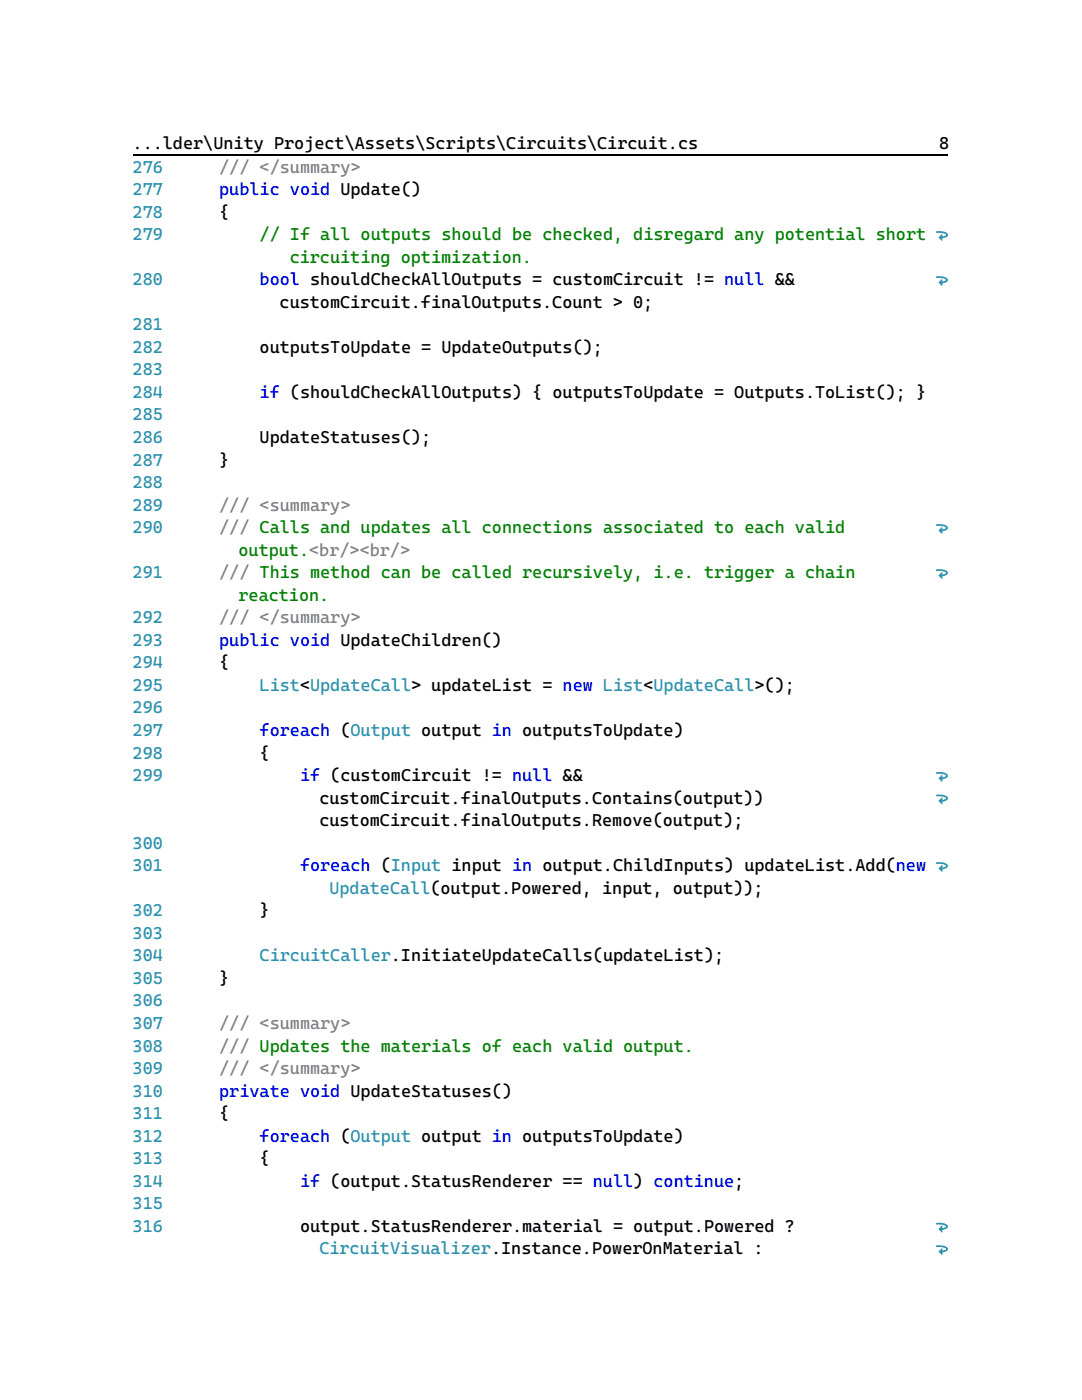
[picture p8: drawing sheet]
<svg xmlns="http://www.w3.org/2000/svg" width="216mm" height="279mm" viewBox="0 0 216 279" stroke-linecap="round" stroke-linejoin="round" font-family="sans-serif">
<defs><g id="words">
<g font-size="3.4">
<text x="26.5" y="29.6">...lder\Unity Project\Assets\Scripts\Circuits\Circuit.cs</text>
<text x="187.4" y="29.6">8</text>
<text x="43.7" y="43.4">{</text>
<text x="55.8" y="61.4">customCircuit.finalOutputs.Count &gt; 0;</text>
<text x="51.8" y="70.4">outputsToUpdate = UpdateOutputs();</text>
<text x="51.8" y="88.4">UpdateStatuses();</text>
<text x="43.7" y="92.9">}</text>
<text x="43.7" y="133.4">{</text>
<text x="51.8" y="151.4">{</text>
<text x="63.7" y="160.4">customCircuit.finalOutputs.Contains(output))</text>
<text x="63.7" y="164.9">customCircuit.finalOutputs.Remove(output);</text>
<text x="51.8" y="182.9">}</text>
<text x="43.7" y="196.4">}</text>
<text x="43.7" y="223.4">{</text>
<text x="51.8" y="232.3">{</text>
<text x="59.9" y="245.8">output.StatusRenderer.material = output.Powered ?</text>
</g>
<g font-size="3.4" fill="#2b91af">
<text x="26.5" y="34.4">276</text>
<text x="26.5" y="38.9">277</text>
<text x="26.5" y="43.4">278</text>
<text x="26.5" y="47.9">279</text>
<text x="26.5" y="56.9">280</text>
<text x="26.5" y="65.9">281</text>
<text x="26.5" y="70.4">282</text>
<text x="26.5" y="74.9">283</text>
<text x="26.5" y="79.4">284</text>
<text x="26.5" y="83.9">285</text>
<text x="26.5" y="88.4">286</text>
<text x="26.5" y="92.9">287</text>
<text x="26.5" y="97.4">288</text>
<text x="26.5" y="101.9">289</text>
<text x="26.5" y="106.4">290</text>
<text x="26.5" y="115.4">291</text>
<text x="26.5" y="124.4">292</text>
<text x="26.5" y="128.9">293</text>
<text x="26.5" y="133.4">294</text>
<text x="26.5" y="137.9">295</text>
<text x="51.8" y="137.9">List&lt;UpdateCall&gt; updateList = new List&lt;UpdateCall&gt;();</text>
<text x="26.5" y="142.4">296</text>
<text x="26.5" y="146.9">297</text>
<text x="26.5" y="151.4">298</text>
<text x="26.5" y="155.9">299</text>
<text x="26.5" y="169.4">300</text>
<text x="26.5" y="173.9">301</text>
<text x="65.7" y="178.4">UpdateCall(output.Powered, input, output));</text>
<text x="26.5" y="182.9">302</text>
<text x="26.5" y="187.4">303</text>
<text x="26.5" y="191.9">304</text>
<text x="51.8" y="191.9">CircuitCaller.InitiateUpdateCalls(updateList);</text>
<text x="26.5" y="196.4">305</text>
<text x="26.5" y="200.9">306</text>
<text x="26.5" y="205.4">307</text>
<text x="26.5" y="209.9">308</text>
<text x="26.5" y="214.4">309</text>
<text x="26.5" y="218.9">310</text>
<text x="26.5" y="223.4">311</text>
<text x="26.5" y="227.9">312</text>
<text x="26.5" y="232.3">313</text>
<text x="26.5" y="236.8">314</text>
<text x="26.5" y="241.3">315</text>
<text x="26.5" y="245.8">316</text>
<text x="63.7" y="250.3">CircuitVisualizer.Instance.PowerOnMaterial :</text>
</g>
<g font-size="3.4" fill="#808080">
<text x="43.7" y="34.4">/// &lt;/summary&gt;</text>
<text x="43.7" y="101.9">/// &lt;summary&gt;</text>
<text x="43.7" y="106.4">/// Calls and updates all connections associated to each valid</text>
<text x="43.7" y="115.4">/// This method can be called recursively, i.e. trigger a chain</text>
<text x="43.7" y="124.4">/// &lt;/summary&gt;</text>
<text x="43.7" y="205.4">/// &lt;summary&gt;</text>
<text x="43.7" y="209.9">/// Updates the materials of each valid output.</text>
<text x="43.7" y="214.4">/// &lt;/summary&gt;</text>
</g>
<g font-size="3.4" fill="#00f">
<text x="43.7" y="38.9">public void Update()</text>
<text x="51.8" y="56.9">bool shouldCheckAllOutputs = customCircuit != null &amp;&amp;</text>
<text x="51.8" y="79.4">if (shouldCheckAllOutputs) { outputsToUpdate = Outputs.ToList(); }</text>
<text x="43.7" y="128.9">public void UpdateChildren()</text>
<text x="51.8" y="146.9">foreach (Output output in outputsToUpdate)</text>
<text x="59.9" y="155.9">if (customCircuit != null &amp;&amp;</text>
<text x="59.9" y="173.9">foreach (Input input in output.ChildInputs) updateList.Add(new</text>
<text x="43.7" y="218.9">private void UpdateStatuses()</text>
<text x="51.8" y="227.9">foreach (Output output in outputsToUpdate)</text>
<text x="59.9" y="236.8">if (output.StatusRenderer == null) continue;</text>
</g>
<g font-size="3.4" fill="#008000">
<text x="51.8" y="47.9">// If all outputs should be checked, disregard any potential short</text>
<text x="57.8" y="52.4">circuiting optimization.</text>
<text x="47.6" y="110.9">output.&lt;br/&gt;&lt;br/&gt;</text>
<text x="47.6" y="119.9">reaction.</text>
</g>
</g></defs>
<path d="M26.6 30.6h162.7v.5h-162.7z" fill="none" stroke="#fff" stroke-width=".26"/>
<path d="M26.7 30.9h162.5" fill="none" stroke="#000" stroke-width=".26"/>
<path d="M35.1 31.2h154.3v220.4h-154.3z" fill-rule="evenodd" fill="#fff"/>
<path d="M186.8 46.3a2.27 2.27 0 0 1 2.2 .6l-.5 .4-.6 .1M186.8 55.3a2.27 2.27 0 0 1 2.2 .6l-.5 .4-.6 .1M186.8 104.8a2.27 2.27 0 0 1 2.2 .5l-.5 .4-.6 .2M186.8 113.8a2.27 2.27 0 0 1 2.2 .5l-.5 .4-.6 .2M186.8 154.3a2.27 2.27 0 0 1 2.2 .5l-.5 .4-.6 .1M186.8 158.8a2.27 2.27 0 0 1 2.2 .5l-.5 .4-.6 .1M186.8 172.3a2.27 2.27 0 0 1 2.2 .5l-.5 .4-.6 .1M186.8 244.2a2.27 2.27 0 0 1 2.2 .6l-.5 .4-.6 .1M186.8 248.7a2.27 2.27 0 0 1 2.2 .6l-.5 .4-.6 .1" fill="none" stroke="#2b91af" stroke-width=".34"/>
<g fill="#2b91af" stroke="#2b91af" stroke-width=".2">
<path d="M187.9 46.9v1l-.5-.5z"/>
<path d="M187.9 55.9v1l-.5-.5z"/>
<path d="M187.9 105.3v1.1l-.5-.5z"/>
<path d="M187.9 114.3v1.1l-.5-.5z"/>
<path d="M187.9 154.8v1.1l-.5-.6z"/>
<path d="M187.9 159.3v1.1l-.5-.6z"/>
<path d="M187.9 172.8v1.1l-.5-.6z"/>
<path d="M187.9 244.8v1l-.5-.5z"/>
<path d="M187.9 249.3v1l-.5-.5z"/>
</g>
<use href="#words"/>
</svg>
